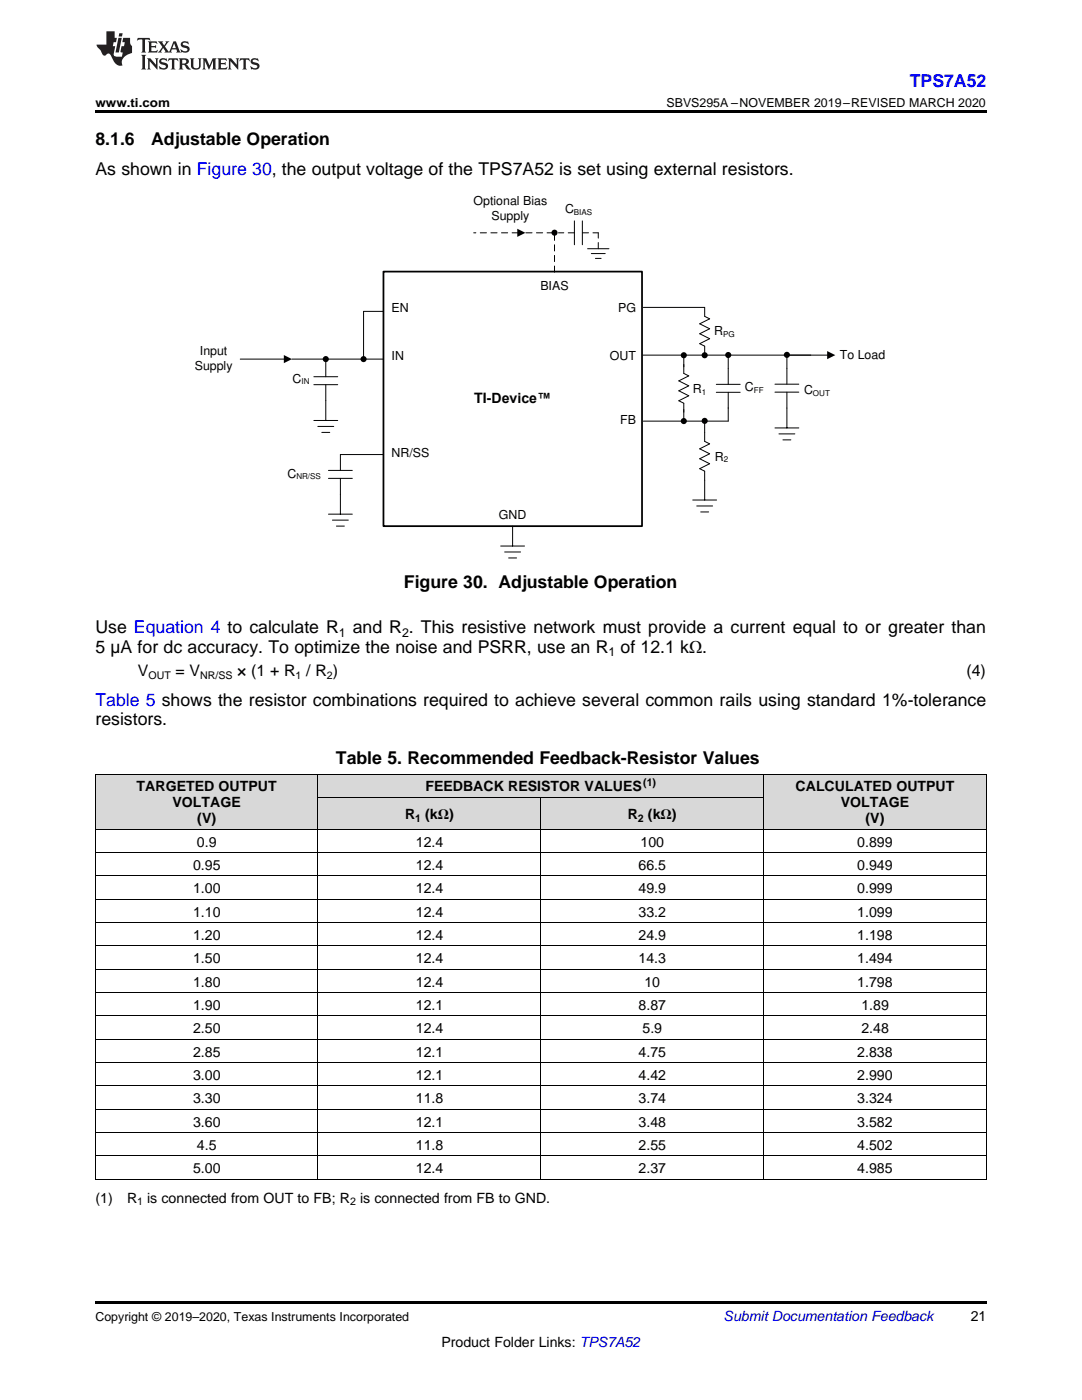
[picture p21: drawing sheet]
<svg xmlns="http://www.w3.org/2000/svg" width="216mm" height="279mm" viewBox="0 0 216 279" stroke-linecap="round" stroke-linejoin="round" font-family="sans-serif">
<defs><g id="words">
<g font-size="3.5" fill="#00f">
<text x="181.5" y="17.3">TPS7A52</text>
<text x="19" y="140.8">Table 5 shows the resistor combinations required to achieve several common rails using standard 1%-tolerance</text>
</g>
<g font-size="3.5">
<text x="19" y="28.9">8.1.6</text>
<text x="30.1" y="28.9">Adjustable Operation</text>
<text x="19" y="34.9">As shown in Figure 30, the output voltage of the TPS7A52 is set using external resistors.</text>
<text x="80.6" y="117.3">Figure 30. Adjustable Operation</text>
<text x="19" y="126.4">Use Equation 4 to calculate R</text>
<text x="19" y="130.3">5 µA for dc accuracy. To optimize the noise and PSRR, use an R of 12.1 kΩ.</text>
<text x="70.4" y="126.4">and R . This resistive network must provide a current equal to or greater than</text>
<text x="19" y="144.7">resistors.</text>
<text x="67" y="152.4">Table 5. Recommended Feedback-Resistor Values</text>
</g>
<g font-size="3.2">
<text x="27.5" y="134.9">V</text>
<text x="35" y="134.9">= V</text>
<text x="47.3" y="134.9">× (1 + R / R )</text>
<text x="192.8" y="134.9">(4)</text>
</g>
<g font-size="2.8">
<text x="94.6" y="80.5">TI-'HYLFHå</text>
<text x="27.3" y="157.9">TARGETED OUTPUT</text>
<text x="34.4" y="161.1">VOLTAGE</text>
<text x="84.9" y="157.9">FEEDBACK RESISTOR VALUES</text>
<text x="158.7" y="157.9">CALCULATED OUTPUT</text>
<text x="167.8" y="161.1">VOLTAGE</text>
<text x="39.4" y="164.3">(V)</text>
<text x="80.8" y="163.4">R</text>
<text x="84.8" y="163.4">(kΩ)</text>
<text x="125.3" y="163.4">R</text>
<text x="129.3" y="163.4">(kΩ)</text>
<text x="172.7" y="164.3">(V)</text>
<text x="38.5" y="173.6">0.95</text>
<text x="39.3" y="168.9">0.9</text>
<text x="83" y="168.9">12.4</text>
<text x="83" y="173.6">12.4</text>
<text x="127.4" y="173.6">66.5</text>
<text x="127.8" y="168.9">100</text>
<text x="171.1" y="168.9">0.899</text>
<text x="171.1" y="173.6">0.949</text>
<text x="38.5" y="178.3">1.00</text>
<text x="83" y="178.3">12.4</text>
<text x="127.4" y="178.3">49.9</text>
<text x="171.1" y="178.3">0.999</text>
<text x="38.5" y="182.9">1.10</text>
<text x="83" y="182.9">12.4</text>
<text x="127.4" y="182.9">33.2</text>
<text x="171.1" y="182.9">1.099</text>
<text x="38.5" y="187.6">1.20</text>
<text x="83" y="187.6">12.4</text>
<text x="127.4" y="187.6">24.9</text>
<text x="171.1" y="187.6">1.198</text>
<text x="38.5" y="192.2">1.50</text>
<text x="38.5" y="196.9">1.80</text>
<text x="83" y="192.2">12.4</text>
<text x="83" y="196.9">12.4</text>
<text x="127.4" y="192.2">14.3</text>
<text x="128.6" y="196.9">10</text>
<text x="171.1" y="192.2">1.494</text>
<text x="171.1" y="196.9">1.798</text>
<text x="38.5" y="201.5">1.90</text>
<text x="83" y="201.5">12.1</text>
<text x="127.4" y="201.5">8.87</text>
<text x="171.9" y="201.5">1.89</text>
<text x="38.5" y="206.2">2.50</text>
<text x="83" y="206.2">12.4</text>
<text x="128.2" y="206.2">5.9</text>
<text x="171.9" y="206.2">2.48</text>
<text x="38.5" y="210.9">2.85</text>
<text x="38.5" y="215.5">3.00</text>
<text x="83" y="210.9">12.1</text>
<text x="83" y="215.5">12.1</text>
<text x="127.4" y="210.9">4.75</text>
<text x="127.4" y="215.5">4.42</text>
<text x="171.1" y="210.9">2.838</text>
<text x="171.1" y="215.5">2.990</text>
<text x="38.5" y="220.2">3.30</text>
<text x="83" y="220.2">11.8</text>
<text x="127.4" y="220.2">3.74</text>
<text x="171.1" y="220.2">3.324</text>
<text x="38.5" y="224.8">3.60</text>
<text x="83" y="224.8">12.1</text>
<text x="127.4" y="224.8">3.48</text>
<text x="171.1" y="224.8">3.582</text>
<text x="39.3" y="229.5">4.5</text>
<text x="83" y="229.5">11.8</text>
<text x="127.4" y="229.5">2.55</text>
<text x="171.1" y="229.5">4.502</text>
<text x="19" y="240">(1)</text>
<text x="25.4" y="240">R is connected from OUT to FB; R</text>
<text x="38.5" y="234.1">5.00</text>
<text x="71.9" y="240">is connected from FB to GND.</text>
<text x="83" y="234.1">12.4</text>
<text x="127.4" y="234.1">2.37</text>
<text x="171.1" y="234.1">4.985</text>
<text x="193.7" y="263.6">21</text>
<text x="88.1" y="268.9">Product Folder Links: TPS7A52</text>
</g>
<text font-size="2.8" fill="#0000c8" x="144.4" y="263.6">Submit Documentation Feedback</text>
<g font-size="2.5">
<text x="19" y="21.4">www.ti.com</text>
<text x="133" y="21.4">SBVS295A –NOVEMBER 2019–REVISED MARCH 2020</text>
<text x="94.5" y="40.9">Optional Bias</text>
<text x="98.1" y="43.9">Supply</text>
<text x="112.7" y="42.5">C</text>
<text x="107.8" y="57.9">BIAS</text>
<text x="78.1" y="62.4">EN</text>
<text x="123.3" y="62.4">PG</text>
<text x="39.9" y="70.9">Input</text>
<text x="78.1" y="71.9">IN</text>
<text x="121.7" y="71.9">OUT</text>
<text x="142.5" y="66.9">R</text>
<text x="167.6" y="71.7">To Load</text>
<text x="38.9" y="73.9">Supply</text>
<text x="58.4" y="76.3">C</text>
<text x="138.3" y="78.5">R</text>
<text x="148.6" y="78.1">C</text>
<text x="160.4" y="78.6">C</text>
<text x="123.7" y="84.5">FB</text>
<text x="57.3" y="95.3">C</text>
<text x="78.1" y="91.2">NR/SS</text>
<text x="142.6" y="91.9">R</text>
<text x="99.6" y="103.5">GND</text>
<text x="67.6" y="127.1">1</text>
<text x="80.2" y="127.1">2</text>
<text x="121.4" y="131">1</text>
<text x="19" y="263.6">Copyright © 2019–2020, Texas Instruments Incorporated</text>
</g>
<g font-size="2.1">
<text x="29.6" y="135.5">OUT</text>
<text x="39.9" y="135.5">NR/SS</text>
<text x="59" y="135.5">1</text>
<text x="65.2" y="135.5">2</text>
<text x="128.3" y="156.8">(1)</text>
<text x="82.8" y="164">1</text>
<text x="127.3" y="164">2</text>
<text x="27.3" y="240.6">1</text>
<text x="69.8" y="240.6">2</text>
</g>
<g font-size="1.6">
<text x="114.5" y="42.9">BIAS</text>
<text x="144.3" y="67.2">PG</text>
<text x="60.2" y="76.7">IN</text>
<text x="140.1" y="78.8">1</text>
<text x="150.4" y="78.5">FF</text>
<text x="162.2" y="79">OUT</text>
<text x="59.1" y="95.6">NR/SS</text>
<text x="144.4" y="92.3">2</text>
</g>
</g></defs>
<g fill="#d8d8d8">
<path d="M19 154.6h44.5v11h-44.5z"/>
<path d="M152.4 154.6h44.4v11h-44.4z"/>
<path d="M63.5 159.2h44.4v6.4h-44.4z"/>
<path d="M107.9 159.2h44.5v6.4h-44.5z"/>
<path d="M63.5 154.6h44.4v4.6h-44.4z"/>
<path d="M107.9 154.6h44.5v4.6h-44.5z"/>
</g>
<path d="M19 259.7h177.8v.5h-177.8z" fill="#000"/>
<g fill="none" stroke="#000" stroke-width=".2">
<path d="M19 154.5h177.8M19.1 154.6v80.8M63.4 154.6v80.8M63.5 159.2h88.9M107.9 159.2v76.2M152.3 154.6v80.8M196.8 154.6v80.8M19 179.5h177.8M19 174.8h177.8M19 170.2h177.8M19 165.5h177.8M19 198.1h177.8"/>
<path d="M19 193.4h177.8M19 188.8h177.8M19 184.1h177.8M19 216.7h177.8M19 212.1h177.8M19 207.4h177.8M19 202.8h177.8M19 235.4h177.8M19 230.7h177.8M19 226h177.8M19 221.4h177.8"/>
</g>
<path d="M76.5 54.2h51.6v50.8h-51.6z" fill-rule="evenodd" fill="#fff"/>
<path d="M76.5 54.2h51.6v50.8h-51.6z" fill="none" stroke="#000" stroke-width=".35"/>
<g fill="none" stroke="#000" stroke-width=".2">
<path d="M114.6 44.1v4.7M116.2 44.1v4.7M117.2 49.6h4.3M118 50.6h2.8M118.8 51.6h1.1M47.9 71.7h8.9M58.3 71.7h18.2M62.6 75.2h4.8M62.6 76.8h4.8M65 72v3.2M65 76.8v7.1M76.5 62.1h-4v9.6"/>
<path d="M128.2 70.9h37M128.4 61.3h12.2v1.8l1 .5-2 1 2 1-2 1 2 1-2 1 1 .5v2.2M135.4 78l2 1-2 1 1 .5v3.5M136.4 70.9v3.6l1 .5-2 1 2 1-2 1M142.9 76.7h4.8M142.9 78.3h4.8M145.3 70.9v5.8M145.3 78.3v5.7h-16.9M154.6 78.3h4.8M154.6 76.7h4.8M157 70.8v5.9M157 78.3v7.1"/>
<path d="M62.6 83.9h4.8M63.4 85.1h3.2M64.2 86.3h1.6M65.5 93.9h4.8M65.5 95.5h4.8M67.9 90.7v3.2M67.9 95.5v7.1M67.9 90.7h8.6M138.2 99.8h4.8M140.6 84v4.1l1 .5-2 1 2 1-2 1 2 .9-2 1 1 .5v5.8M154.6 85.4h4.8M155.4 86.6h3.2"/>
<path d="M156.2 87.8h1.6M65.5 102.6h4.8M66.3 103.8h3.2M67.1 105h1.6M99.9 109h4.8M100.7 110.2h3.2M101.5 111.4h1.6M102.3 105v4M139 101h3.2M139.8 102.2h1.6"/>
</g>
<g fill="#000">
<path d="M103.2 45.7l1.6 .8-1.6 .8zM56.6 70.9l1.7 .8-1.7 .8zM165 70.1l1.7 .8-1.7 .8z"/>
<circle cx="110.6" cy="46.4" r=".61"/>
<circle cx="65" cy="71.7" r=".61"/>
<circle cx="72.5" cy="71.7" r=".61"/>
<circle cx="136.4" cy="70.9" r=".61"/>
<circle cx="140.6" cy="70.9" r=".61"/>
<circle cx="145.3" cy="70.9" r=".61"/>
<circle cx="157" cy="70.8" r=".61"/>
<circle cx="136.4" cy="84" r=".61"/>
<circle cx="140.6" cy="84" r=".61"/>
</g>
<path d="M103.4 46.5h-8.9M110.4 46.5h-5.6M110.6 54.3v-7.9M114.6 46.5h-3.2M116.2 46.5h3.2M119.4 49.6v-3.1" fill="none" stroke="#000" stroke-width=".2" stroke-dasharray="1.2 .9"/>
<path d="M19 22h177.8v.5h-177.8z" fill="#000"/>
<g fill="#231f20">
<path d="M27.5 7.6l-.1 .5 .4-.2h.6v.1v2.1l-.2 .4h1l-.3-.4v-2.1l.1-.1h.5l.5 .2-.2-.5zM29.5 8.3l.2 .3v1.5l-.2 .4h1.8l.2-.6a1.04 1.04 0 0 1-1.3 .2v-.7h.6l.3 .2v-.6l-.3 .2h-.6v-.6l.8-.1 .4 .3-.2-.5zM31.5 8.3l.9 1.1-.9 1.1h.8l-.2-.2 .5-.7 .4 .7-.2 .2h1.5l-.1-.2 .1-.4h.9l.1 .4-.2 .2h1l-.3-.3-.7-1.9h-.5l-.9 2-.8-1 .9-1h-.8l.1 .3-.3 .5-.4-.6 .2-.2zM34.7 8.6l.4 1h-.7zM36.3 8.4a.63 .63 0 0 0-.2 .7 .63 .63 0 0 0 .6 .4l.6 .2 .1 .2a.75 .75 0 0 1-.7 .4 .75 .75 0 0 1-.6-.5l.1 .7 .1-.1a1.11 1.11 0 0 0 1.5-.6 1.13 1.13 0 0 0-1.2-.8l-.1-.4a1.04 1.04 0 0 1 1.2 .2l-.2-.5-.1 .1-.5-.2zM28.2 10.9l.2 .4v2.2l-.2 .4h1l-.3-.4v-2.2l.3-.4zM29.3 11.6l.3 .4v1.5l-.3 .4h.8l-.2-.4v-1.3l1.5 1.7v-1.9l.2-.4h-.7l.2 .4v.9l-1.1-1.3zM32 11.8a.62 .62 0 0 0-.2 .7 .62 .62 0 0 0 .6 .4l.6 .1 .1 .3a.76 .76 0 0 1-.7 .3 .76 .76 0 0 1-.6-.4l.1 .7 .1-.1a1.11 1.11 0 0 0 1.5-.6 1.13 1.13 0 0 0-1.2-.8l-.1-.4a1.04 1.04 0 0 1 1.2 .2l-.2-.6-.1 .1-.5-.1zM33.7 11.6l-.2 .6a.61 .61 0 0 1 .8-.3v1.6l-.2 .4h.9l-.2-.4v-1.6a.63 .63 0 0 1 .8 .3l-.2-.6zM35.6 11.6l.3 .4v1.5l-.3 .4h1l-.2-.2v-.8l.5 .2a.76 .76 0 0 0 1.2 .7l-1-1a.58 .58 0 0 0 .6-.5 .58 .58 0 0 0-.5-.6zM36.4 11.9h.1a.45 .45 0 0 1 .5 .1 .45 .45 0 0 1 .1 .5l-.7 .2zM37.9 11.6l.2 .2a2.17 2.17 0 0 0 .3 1.9 .99 .99 0 0 0 1.6-.6v-1.1l.2-.4h-.7l.2 .2a1.92 1.92 0 0 1-.2 1.8 .6 .6 0 0 1-.9-.5v-1.1l.2-.4zM40.4 11.6l.2 .4v1.5l-.2 .4h.7l-.2-.4v-1.4l.8 1.8 .8-1.8v1.4l-.2 .4h.9l-.2-.4v-1.5l.2-.4h-.8l-.6 1.5-.6-1.5zM43.4 11.6l.2 .4v1.5l-.2 .4h1.8l.2-.6a1.04 1.04 0 0 1-1.3 .1v-.6h.5l.4 .2v-.6l-.4 .2h-.5v-.7h.8l.3 .3-.1-.6zM45.5 11.6l.2 .4v1.5l-.2 .4h.7l-.2-.4v-1.3l1.5 1.7v-1.9l.2-.4h-.7l.2 .4v.9l-1.1-1.3zM47.9 11.6l-.1 .6a.61 .61 0 0 1 .8-.3v1.6l-.3 .4h1l-.3-.4 .1-1.6a.63 .63 0 0 1 .7 .3l-.1-.6zM50.2 11.8a.62 .62 0 0 0-.2 .7 .62 .62 0 0 0 .6 .4l.6 .1 .2 .3a.76 .76 0 0 1-.8 .3 .76 .76 0 0 1-.6-.4l.1 .7 .2-.1a1.11 1.11 0 0 0 1.5-.6 1.13 1.13 0 0 0-1.3-.8l-.1-.4a1.04 1.04 0 0 1 1.2 .2l-.1-.6-.2 .1-.5-.1z"/>
<path d="M21.2 6.3v2.6h-1.9l.1 .4 .7 .9a.91 .91 0 0 0 1 .8 .56 .56 0 0 1 .5-.3 .56 .56 0 0 1 .5 .3l.4 .8a1.53 1.53 0 0 0 1.9 1.2 1.54 1.54 0 0 1 1-2.1l.9-.3v-1.4a1.52 1.52 0 0 1-.3-1.6h-1.4l-.2 .8h.5l-.2 .8h-.4l-.2 1v.2l.4 .1-.2 .8a1.93 1.93 0 0 1-1.6-.3l.3-1.8h-.5l.2-.8h.4l.2-.8h-.4v-1.3zM23.6 7.6l-.6 2.9h.7l.6-2.9zM23.8 6.6l-.1 .7h.6l.2-.7z"/>
</g>
<use href="#words"/>
</svg>
